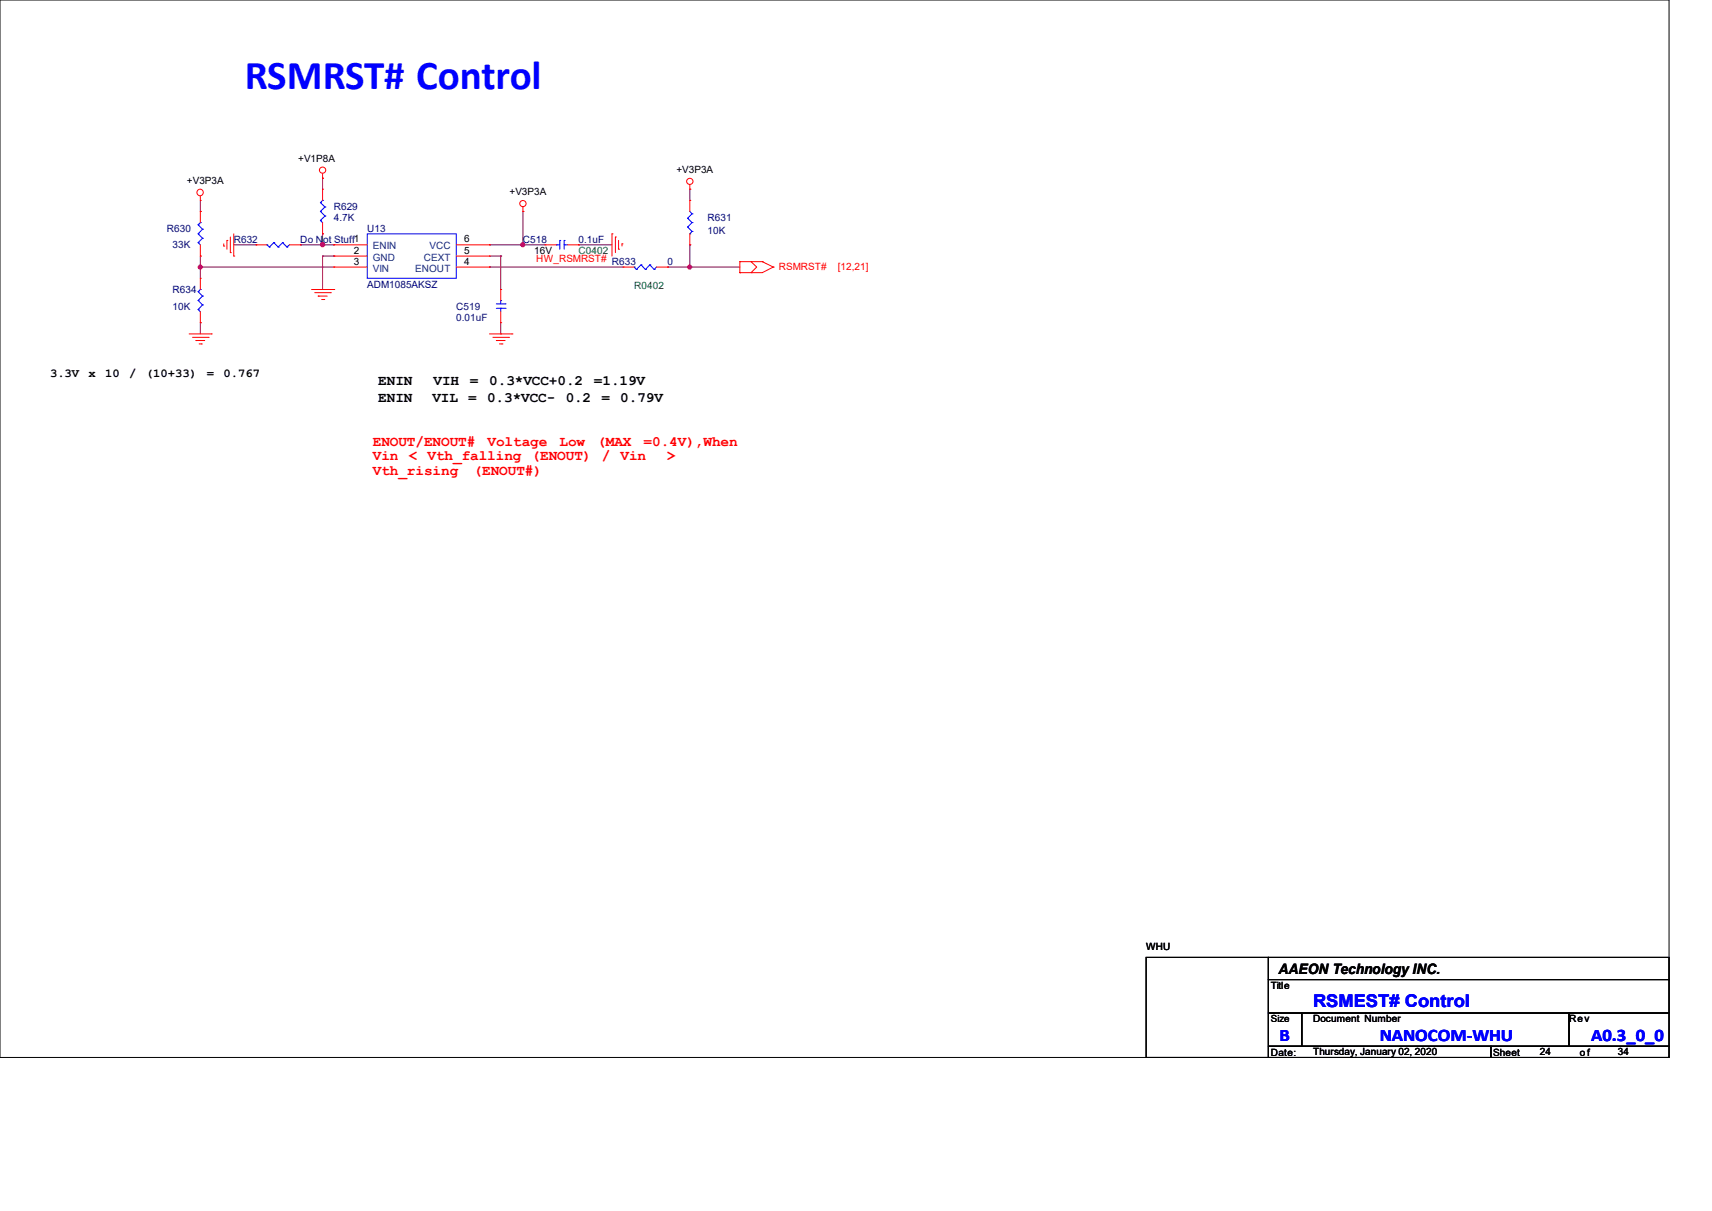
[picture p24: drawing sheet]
<svg xmlns="http://www.w3.org/2000/svg" width="297mm" height="210mm" viewBox="0 0 297 210" stroke-linecap="round" stroke-linejoin="round" font-family="sans-serif">
<defs><g id="words">
<text font-size="7.1" fill="#00f" x="42.5" y="15.5">RSMRST# Control</text>
<g font-size="3" fill="#00f">
<text x="227.8" y="174.6">RSMEST# Control</text>
<text x="222" y="180.5">B</text>
<text x="239.4" y="180.5">NANOCOM-WHU</text>
<text x="276.1" y="180.5">A0.3_0_0</text>
</g>
<g font-size="2.5">
<text x="65.6" y="66.8">ENIN</text>
<text x="65.6" y="69.6">ENIN</text>
<text x="75" y="69.6">VIL</text>
<text x="75.2" y="66.8">VIH</text>
<text x="81.2" y="69.6">=</text>
<text x="81.5" y="66.8">=</text>
<text x="84.5" y="69.6">0.3*VCC-</text>
<text x="84.9" y="66.8">0.3*VCC+0.2</text>
<text x="98.1" y="69.6">0.2</text>
<text x="103" y="66.8">=1.19V</text>
<text x="104.4" y="69.6">= 0.79V</text>
<text x="221.8" y="168.9">AAEON Technology INC.</text>
</g>
<g font-size="2.5" fill="#f00">
<text x="64.7" y="77.3">ENOUT/ENOUT#</text>
<text x="84.6" y="77.3">Voltage</text>
<text x="97.1" y="77.3">Low</text>
<text x="103.6" y="77.3">(MAX</text>
<text x="111.7" y="77.3">=0.4V),When</text>
<text x="64.7" y="79.8">Vin &lt; Vth_falling</text>
<text x="64.7" y="82.3">Vth_rising</text>
<text x="82.2" y="82.3">(ENOUT#)</text>
<text x="92.2" y="79.8">(ENOUT)</text>
<text x="104.4" y="79.8">/ Vin</text>
<text x="115.7" y="79.8">&gt;</text>
</g>
<g font-size="2.1">
<text x="8.7" y="65.4">3.3V</text>
<text x="15.4" y="65.4">x</text>
<text x="18.2" y="65.4">10</text>
<text x="22.4" y="65.4">/</text>
<text x="25.3" y="65.4">(10+33)</text>
<text x="35.9" y="65.4">=</text>
<text x="38.8" y="65.4">0.767</text>
</g>
<g font-size="1.7">
<text x="51.7" y="28.1">+V1P8A</text>
<text x="117.3" y="30">+V3P3A</text>
<text x="32.4" y="31.9">+V3P3A</text>
<text x="88.4" y="33.9">+V3P3A</text>
<text x="61.4" y="44">2</text>
<text x="61.4" y="45.9">3</text>
<text x="80.5" y="45.9">4</text>
<text x="80.5" y="44">5</text>
<text x="80.5" y="42">6</text>
<text x="92.7" y="44.1">16V</text>
<text x="198.8" y="164.7">WHU</text>
<text x="220.5" y="171.5">Title</text>
<text x="220.5" y="177.2">Size</text>
<text x="227.8" y="177.3">Document Number</text>
<text x="272.2" y="177.3">Rev</text>
<text x="220.5" y="183">Date:</text>
<text x="227.8" y="183">Thursday, January 02, 2020</text>
<text x="259.1" y="183">Sheet</text>
<text x="267.2" y="183">24</text>
<text x="274.1" y="183">of</text>
<text x="280.7" y="183">34</text>
</g>
<g font-size="1.7" fill="#000080">
<text x="29" y="40.2">R630</text>
<text x="57.9" y="36.4">R629</text>
<text x="57.9" y="38.3">4.7K</text>
<text x="63.7" y="40.2">U13</text>
<text x="122.8" y="38.3">R631</text>
<text x="122.8" y="40.6">10K</text>
<text x="29.9" y="43.1">33K</text>
<text x="40.6" y="42.2">R632</text>
<text x="52.1" y="42.2">Do Not Stuff1</text>
<text x="90.7" y="42.2">C518</text>
<text x="100.4" y="42.2">0.1uF</text>
<text x="106.2" y="46">R633</text>
<text x="115.8" y="46">0</text>
<text x="29.9" y="50.8">R634</text>
<text x="29.9" y="53.7">10K</text>
<text x="63.7" y="49.9">ADM1085AKSZ</text>
<text x="79.2" y="53.7">C519</text>
<text x="79.2" y="55.7">0.01uF</text>
</g>
<g font-size="1.7" fill="#004080">
<text x="64.7" y="43.3">ENIN</text>
<text x="64.7" y="45.2">GND</text>
<text x="64.7" y="47.1">VIN</text>
<text x="72" y="47.1">ENOUT</text>
<text x="73.5" y="45.2">CEXT</text>
<text x="74.5" y="43.3">VCC</text>
</g>
<g font-size="1.7" fill="#f00">
<text x="93" y="45.5">HW_RSMRST#</text>
<text x="135.1" y="46.8">RSMRST#</text>
<text x="145.4" y="46.8">[12,21]</text>
</g>
<g font-size="1.7" fill="#008000">
<text x="100.4" y="44.1">C0402</text>
<text x="110" y="50.1">R0402</text>
</g>
</g></defs>
<path d="M0 0h289.6v183.4h-289.6zM198.8 166h21.2v17.4h-21.2zM220 166h69.6v3.9h-69.6zM220 169.9h69.6v5.8h-69.6zM220 175.7h5.8v5.7h-5.8zM225.8 175.7h46.4v5.7h-46.4zM272.2 175.7h17.4v5.7h-17.4zM220 181.4h38.7v2h-38.7zM258.7 181.4h30.9v2h-30.9z" fill="none" stroke="#000" stroke-width=".17"/>
<g fill="none" stroke="#800040" stroke-width=".17">
<path d="M34.8 36.7h.1M34.8 34.8v1.9M56 30.9h.1M56 30.9v1.9M90.7 36.7h.1M90.7 36.7v5.8M119.7 32.8h.1M119.7 32.8v2M34.8 46.3h.1M34.8 44.4h.1M34.8 56h.1M34.8 46.3h23.1"/>
<path d="M34.8 44.4v3.9M34.8 56v1.9M40.6 42.5h3.8M44.4 42.5h.1M52.1 42.5h.1M52.1 42.5h5.8M56 40.6h.1M56 44.4h.1M56 44.4h1.9M56 40.6v1.9M56 44.4v5.8M57.9 42.5h.1"/>
<path d="M57.9 44.4h.1M84.9 42.5h.1M84.9 46.3h.1M84.9 46.3h23.2M84.9 42.5h9.7M84.9 44.4h2M86.9 44.4h.1M86.9 57.9h.1M86.9 44.4v5.8M86.9 56v1.9M90.7 42.5h.1M100.4 42.5h.1"/>
<path d="M100.4 42.5h5.8M115.8 46.3h.1M115.8 46.3h12.6M119.7 46.3h.1M119.7 42.5h.1M119.7 42.5v3.8"/>
</g>
<g fill="#f0f" stroke="#f0f" stroke-width=".17">
<circle cx="90.7" cy="42.4" r=".36"/>
<circle cx="119.7" cy="46.3" r=".36"/>
<circle cx="56" cy="42.4" r=".37"/>
<circle cx="34.7" cy="46.3" r=".36"/>
</g>
<g fill="none" stroke="#f00" stroke-width=".17">
<path d="M34.8 34.8h.1M34.8 36.7h.1M34.8 34v.8M34.8 36.7v1.9M56 30.9h.1M56 32.8h.1M56 30.1v.8M56 32.8v2M56 38.6v2M90.7 36.7h.1M90.7 35.9v.8M119.7 32.8h.1"/>
<path d="M119.7 34.8h.1M119.7 32v.8M119.7 34.8v1.9M32.8 57.9h3.9M33.4 58.5h2.7M34 59.1h.1M34 59.1h1.5M34.5 59.6h.4M34.8 44.4h.1M34.8 56h.1M34.8 48.3h.1M34.8 42.5v1.9"/>
<path d="M34.8 48.3v1.9M34.8 54.1v1.9M34.9 59.6h.1M36.1 58.5h.1M36.7 57.9h.1M38.8 42.7h.1M38.8 42.3v.4M39.4 41.7h.1M39.4 41.7v1.5M40 43.8h.1M40 41.1v2.7M40.6 44.4h.1"/>
<path d="M40.6 40.6v3.8M44.4 42.5h.1M44.4 42.5h1.9M50.2 42.5h1.9M52.1 42.5h.1M54.1 50.2h3.8M54.6 50.8h2.7M55.2 51.4h.1M55.2 51.4h1.6M55.8 51.9h.4M56 40.6h.1M56.2 51.9h.1"/>
<path d="M57.3 50.8h.1M57.9 50.2h.1M57.9 42.5h.1M57.9 44.4h.1M57.9 46.3h.1M57.9 42.5h5.8M57.9 44.4h5.8M57.9 46.3h5.8M79.2 42.5h5.7M79.2 44.4h5.7M79.2 46.3h5.7M84.9 46.3h.1"/>
<path d="M84.9 44.4h.1M84.9 42.5h.1M84.9 57.9h3.9M85.5 58.5h2.7M86.1 59.1h.1M86.1 59.1h1.5M86.7 59.6h.4M86.9 56h.1M86.9 50.2h.1M86.9 50.2v1.9M86.9 54.1v1.9M87.1 59.6h.1"/>
<path d="M88.2 58.5h.1M88.8 57.9h.1M94.6 42.5h.1M94.6 42.5h1.9M98.5 42.5h1.9M100.4 42.5h.1M106.2 40.6h.1M106.2 40.6v3.8M106.8 41.1h.1M106.8 41.1v2.7M107.3 43.2h.1M107.3 41.7v1.5"/>
<path d="M107.9 42.3h.1M107.9 42.3v.4M108.1 46.3h.1M108.1 46.3h1.9M113.9 46.3h1.9M115.8 46.3h.1M119.7 42.5h.1M119.7 40.6v1.9M128.4 47.3h.1M128.4 45.4h.1M128.4 45.4h3.8M128.4 45.4v1.9"/>
<path d="M130.3 47.3h.1M130.3 45.4h.1M130.3 45.4l1 .9-1 1M132.2 45.4h.1M132.2 45.4l2 .9M134.2 46.3h.1M134.2 46.3l-2 1h-3.8"/>
<circle cx="34.7" cy="33.4" r=".56"/>
<circle cx="56" cy="29.5" r=".54"/>
<circle cx="90.7" cy="35.3" r=".54"/>
<circle cx="119.7" cy="31.5" r=".54"/>
</g>
<g fill="none" stroke="#00f" stroke-width=".17">
<path d="M34.4 39h.1M34.4 39l.7 .8M34.8 38.6h.1M34.8 38.6l-.4 .4M35.1 39.8h.1M35.1 39.8l-.7 .8M55.6 35.1h.1M55.6 38.2h.1M55.6 36.7h.1M55.6 35.1l.8 .8M55.6 38.2l.4 .4M55.6 36.7l.8 .8"/>
<path d="M56 34.8h.1M56 34.8l-.4 .3M56.4 37.5h.1M56.4 35.9h.1M56.4 37.5l-.8 .7M56.4 35.9l-.8 .8M119.3 37.8h.1M119.3 39.4h.1M119.3 39.4l.8 .7M119.3 37.8l.8 .8M119.7 36.7l.4 .4M120.1 37.1h.1"/>
<path d="M120.1 38.6h.1M120.1 37.1l-.8 .7M120.1 38.6l-.8 .8M34.4 42.1h.1M34.4 40.6h.1M34.4 50.6h.1M34.4 53.7h.1M34.4 52.1h.1M34.4 42.1l.4 .4M34.4 40.6l.7 .7M34.4 50.6l.7 .8M34.4 53.7l.4 .4"/>
<path d="M34.4 52.1l.7 .8M34.8 50.2h.1M34.8 50.2l-.4 .4M35.1 41.3h.1M35.1 52.9h.1M35.1 51.4h.1M35.1 41.3l-.7 .8M35.1 52.9l-.7 .8M35.1 51.4l-.7 .7M46.3 42.5h.1M46.3 42.5l.4 .3M46.7 42.8h.1"/>
<path d="M47.5 42.1h.1M47.5 42.1l-.8 .7M47.5 42.1l.8 .7M48.3 42.8h.1M49 42.1h.1M49 42.1l.8 .7M49 42.1l-.7 .7M49.8 42.8h.1M50.2 42.5l-.4 .3M63.7 40.6h15.5v7.7h-15.5zM86.1 52.7h1.5M86.1 53.5h1.5"/>
<path d="M86.9 52.1h.1M86.9 53.5h.1M86.9 52.1v.6M86.9 53.5v.6M87.6 52.7h.1M87.6 53.5h.1M96.5 42.5h.1M96.5 42.5h.6M97.1 41.7h.1M97.1 41.7v1.5M97.9 41.7h.1M97.9 42.5h.1"/>
<path d="M97.9 42.5h.6M97.9 41.7v1.5M110 46.3h.1M110 46.3l.4 .4M110.4 46.7h.1M111.2 45.9h.1M111.2 45.9l-.8 .8M111.2 45.9l.8 .8M112 46.7h.1M112.7 45.9h.1M112.7 45.9l.8 .8M112.7 45.9l-.7 .8"/>
<path d="M113.5 46.7h.1M113.9 46.3l-.4 .4M119.7 40.6h.1M120.1 40.1h.1M120.1 40.1l-.4 .5"/>
</g>
<use href="#words"/>
</svg>
